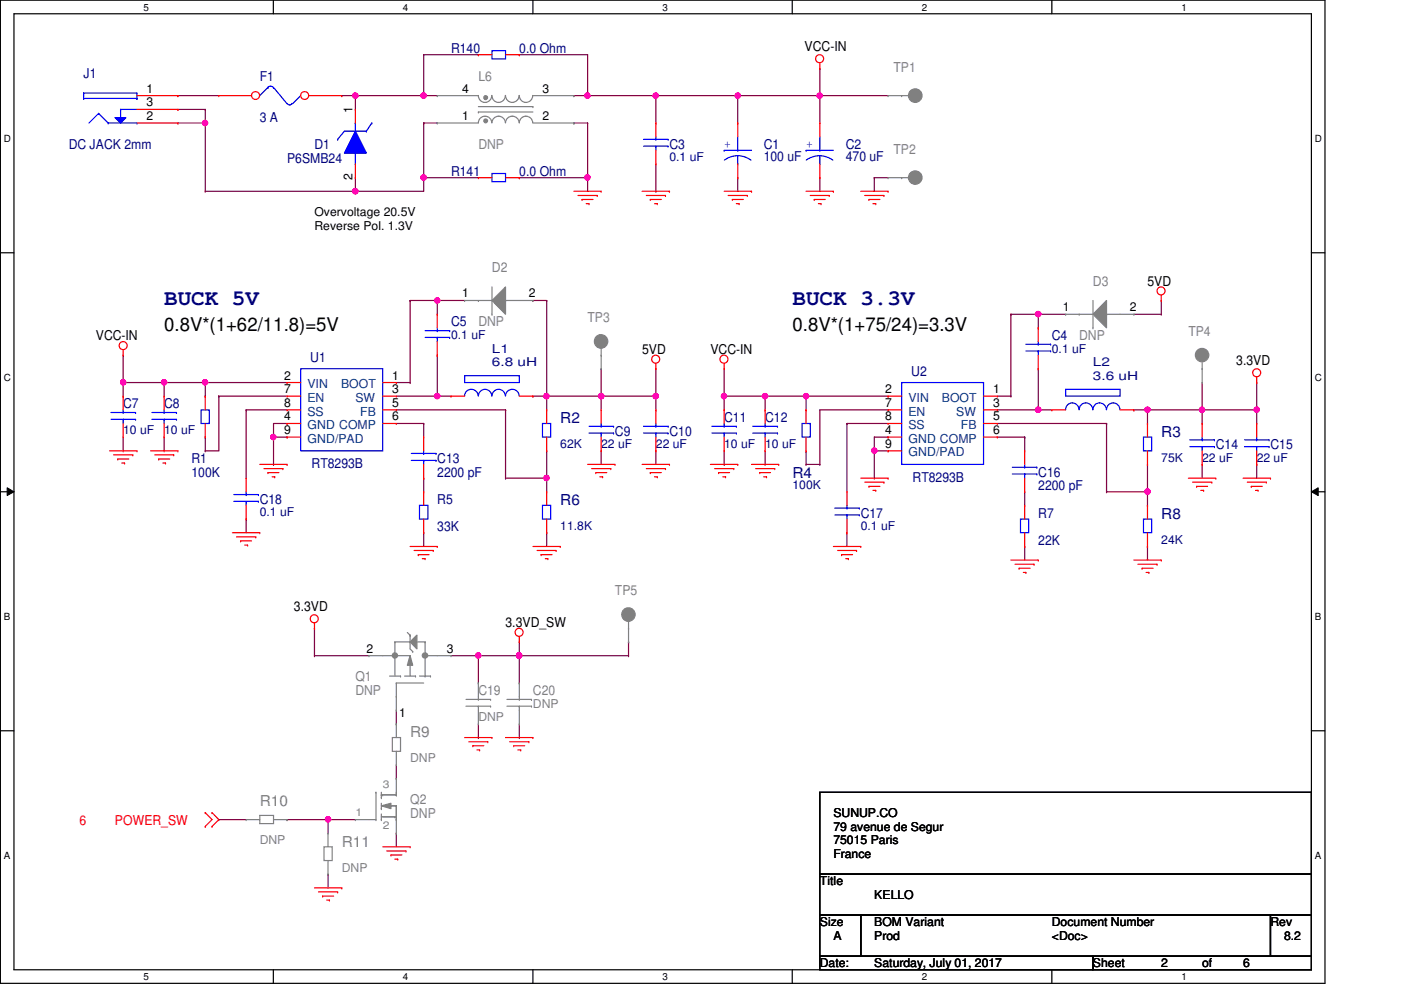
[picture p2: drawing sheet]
<svg xmlns="http://www.w3.org/2000/svg" width="297mm" height="210mm" viewBox="0 0 297 210" stroke-linecap="round" stroke-linejoin="round" font-family="sans-serif">
<defs><g id="words">
<g font-size="4.6" fill="#000080">
<text x="34.8" y="64.7">BUCK 5V</text>
<text x="168" y="64.7">BUCK 3.3V</text>
</g>
<g font-size="4">
<text x="34.8" y="70.2">0.8V*(1+62/11.8)=5V</text>
<text x="168" y="70.2">0.8V*(1+75/24)=3.3V</text>
</g>
<g font-size="3.2" fill="#000080">
<text x="118.8" y="89.7">R2</text>
<text x="246.2" y="92.6">R3</text>
<text x="168" y="101.3">R4</text>
<text x="118.8" y="107.1">R6</text>
<text x="246.2" y="110">R8</text>
</g>
<g font-size="3.2" fill="#808080">
<text x="86.9" y="156.3">R9</text>
<text x="55.1" y="170.8">R10</text>
<text x="72.5" y="179.5">R11</text>
</g>
<g font-size="2.9" fill="#000080">
<text x="95.6" y="11.3">R140</text>
<text x="110.1" y="11.3">0.0 Ohm</text>
<text x="17.7" y="16.5">J1</text>
<text x="55.1" y="17.1">F1</text>
<text x="55.1" y="25.8">3 A</text>
<text x="14.6" y="31.6">DC JACK 2mm</text>
<text x="60.9" y="34.5">P6SMB24</text>
<text x="66.7" y="31.6">D1</text>
<text x="141.9" y="31.6">C3</text>
<text x="161.9" y="31.6">C1</text>
<text x="161.9" y="34.2">100 uF</text>
<text x="179.3" y="31.6">C2</text>
<text x="179.3" y="34.2">470 uF</text>
<text x="95.6" y="37.3">R141</text>
<text x="110.1" y="37.3">0.0 Ohm</text>
<text x="95.6" y="69.2">C5</text>
<text x="65.8" y="76.8">U1</text>
<text x="223" y="72.1">C4</text>
<text x="193.2" y="79.6">U2</text>
<text x="26.1" y="86.6">C7</text>
<text x="34.8" y="86.6">C8</text>
<text x="153.5" y="89.5">C11</text>
<text x="162.2" y="89.5">C12</text>
<text x="130.4" y="92.4">C9</text>
<text x="141.9" y="92.4">C10</text>
<text x="257.8" y="95.2">C14</text>
<text x="269.4" y="95.2">C15</text>
<text x="40.6" y="98.2">R1</text>
<text x="40.6" y="101">100K</text>
<text x="66.1" y="99.3">RT8293B</text>
<text x="92.7" y="98.2">C13</text>
<text x="92.7" y="101">2200 pF</text>
<text x="220.1" y="101">C16</text>
<text x="55.1" y="106.8">C18</text>
<text x="92.7" y="106.8">R5</text>
<text x="193.5" y="102.2">RT8293B</text>
<text x="220.1" y="104">2200 pF</text>
<text x="92.7" y="112.6">33K</text>
<text x="182.5" y="109.7">C17</text>
<text x="220.1" y="109.7">R7</text>
<text x="220.1" y="115.5">22K</text>
</g>
<g font-size="2.9">
<text x="170.6" y="10.7">VCC-IN</text>
<text x="243.3" y="60.5">5VD</text>
<text x="20.3" y="72.1">VCC-IN</text>
<text x="136.1" y="75">5VD</text>
<text x="150.6" y="75">VCC-IN</text>
<text x="262.1" y="77.3">3.3VD</text>
<text x="62.3" y="129.5">3.3VD</text>
<text x="107.2" y="132.9">3.3VD_SW</text>
</g>
<g font-size="2.9" fill="#808080">
<text x="101.4" y="17.1">L6</text>
<text x="189.4" y="15.4">TP1</text>
<text x="101.4" y="31.6">DNP</text>
<text x="189.4" y="32.7">TP2</text>
<text x="104.3" y="57.6">D2</text>
<text x="231.7" y="60.5">D3</text>
<text x="101.4" y="69.2">DNP</text>
<text x="124.6" y="68.3">TP3</text>
<text x="252" y="71.2">TP4</text>
<text x="228.8" y="72.1">DNP</text>
<text x="130.4" y="126.2">TP5</text>
<text x="75.4" y="144.5">Q1</text>
<text x="75.4" y="147.4">DNP</text>
<text x="101.4" y="147.4">C19</text>
<text x="113" y="147.4">C20</text>
<text x="86.9" y="170.6">Q2</text>
<text x="86.9" y="173.4">DNP</text>
</g>
<g font-size="2.9" fill="#f00">
<text x="16.8" y="174.9">6</text>
<text x="24.4" y="174.9">POWER_SW</text>
</g>
<g font-size="2.6">
<text x="31.1" y="22.6">3</text>
<text x="31.1" y="19.6">1</text>
<text x="98" y="19.6">4</text>
<text x="115" y="19.6">3</text>
<text x="31.1" y="25.4">2</text>
<text x="74.7" y="24" transform="rotate(-90 74.7 24)">1</text>
<text x="98" y="25.4">1</text>
<text x="115" y="25.4">2</text>
<text x="74.7" y="38.2" transform="rotate(-90 74.7 38.2)">2</text>
<text x="66.7" y="45.8">Overvoltage 20.5V</text>
<text x="66.7" y="48.8">Reverse Pol. 1.3V</text>
<text x="98" y="63.1">1</text>
<text x="112.1" y="63.1">2</text>
<text x="225.3" y="66">1</text>
<text x="239.5" y="66">2</text>
<text x="60.3" y="80.5">2</text>
<text x="60.3" y="83.4">7</text>
<text x="83.2" y="80.5">1</text>
<text x="83.2" y="83.4">3</text>
<text x="187.7" y="83.4">2</text>
<text x="210.6" y="83.4">1</text>
<text x="60.3" y="89.2">4</text>
<text x="60.3" y="86.3">8</text>
<text x="83.2" y="86.3">5</text>
<text x="83.2" y="89.2">6</text>
<text x="187.7" y="86.3">7</text>
<text x="187.7" y="89.2">8</text>
<text x="210.6" y="86.3">3</text>
<text x="210.6" y="89.2">5</text>
<text x="60.3" y="92">9</text>
<text x="187.7" y="92">4</text>
<text x="187.7" y="95">9</text>
<text x="210.6" y="92">6</text>
<text x="77.7" y="138.4">2</text>
<text x="94.7" y="138.4">3</text>
<text x="84.7" y="152.1">1</text>
<text x="176.7" y="173.2">SUNUP.CO</text>
<text x="176.7" y="176.1">79 avenue de Segur</text>
<text x="176.7" y="179">75015 Paris</text>
<text x="176.7" y="181.9">France</text>
<text x="173.8" y="187.7">Title</text>
<text x="185.4" y="190.6">KELLO</text>
<text x="173.8" y="196.3">Size</text>
<text x="185.4" y="196.3">BOM Variant</text>
<text x="223" y="196.3">Document Number</text>
<text x="269.4" y="196.3">Rev</text>
<text x="176.7" y="199.3">A</text>
<text x="185.4" y="199.3">Prod</text>
<text x="223" y="199.3">&lt;Doc&gt;</text>
<text x="272.2" y="199.3">8.2</text>
<text x="173.8" y="205.1">Date:</text>
<text x="185.4" y="205.1">Saturday, July 01, 2017</text>
<text x="231.7" y="205.1">Sheet</text>
<text x="246.2" y="205.1">2</text>
<text x="254.9" y="205.1">of</text>
<text x="263.6" y="205.1">6</text>
</g>
<g font-size="2.6" fill="#000080">
<text x="141.9" y="34.2">0.1 uF</text>
<text x="95.6" y="71.8">0.1 uF</text>
<text x="104.3" y="74.8">L1</text>
<text x="104.3" y="77.6">6.8 uH</text>
<text x="223" y="74.8">0.1 uF</text>
<text x="231.7" y="77.6">L2</text>
<text x="231.7" y="80.5">3.6 uH</text>
<text x="26.1" y="92.1">10 uF</text>
<text x="34.8" y="92.1">10 uF</text>
<text x="118.8" y="95">62K</text>
<text x="127.5" y="95">22 uF</text>
<text x="139.1" y="95">22 uF</text>
<text x="153.5" y="95">10 uF</text>
<text x="162.2" y="95">10 uF</text>
<text x="246.2" y="97.9">75K</text>
<text x="254.9" y="97.9">22 uF</text>
<text x="266.4" y="97.9">22 uF</text>
<text x="168" y="103.7">100K</text>
<text x="55.1" y="109.5">0.1 uF</text>
<text x="118.8" y="112.4">11.8K</text>
<text x="182.5" y="112.4">0.1 uF</text>
<text x="246.2" y="115.3">24K</text>
</g>
<g font-size="2.6" fill="#00f">
<text x="153.5" y="31.3">+</text>
<text x="170.9" y="31.3">+</text>
</g>
<g font-size="2.6" fill="#004080">
<text x="65.2" y="82.3">VIN</text>
<text x="72.3" y="82.3">BOOT</text>
<text x="65.2" y="85.2">EN</text>
<text x="65.2" y="88.1">SS</text>
<text x="75.4" y="85.2">SW</text>
<text x="76.4" y="88.1">FB</text>
<text x="192.6" y="85.2">VIN</text>
<text x="192.6" y="88.1">EN</text>
<text x="199.7" y="85.2">BOOT</text>
<text x="202.7" y="88.1">SW</text>
<text x="65.2" y="91">GND COMP</text>
<text x="65.2" y="93.9">GND/PAD</text>
<text x="192.6" y="93.9">GND COMP</text>
<text x="192.6" y="91">SS</text>
<text x="203.7" y="91">FB</text>
<text x="192.6" y="96.8">GND/PAD</text>
</g>
<g font-size="2.6" fill="#808080">
<text x="101.4" y="152.9">DNP</text>
<text x="113" y="150">DNP</text>
<text x="86.9" y="161.6">DNP</text>
<text x="55.1" y="179">DNP</text>
<text x="72.5" y="184.8">DNP</text>
</g>
<g font-size="2.3" fill="#808080">
<text x="81.1" y="167.1">3</text>
<text x="75.4" y="172.9">1</text>
<text x="81.1" y="175.9">2</text>
</g>
<g font-size="2.1">
<text x="30.4" y="2.2">5</text>
<text x="85.4" y="2.2">4</text>
<text x="140.5" y="2.2">3</text>
<text x="195.4" y="2.2">2</text>
<text x="250.5" y="2.2">1</text>
<text x=".8" y="30.1">D</text>
<text x="278.8" y="30.1">D</text>
<text x=".8" y="80.8">C</text>
<text x="278.8" y="80.8">C</text>
<text x=".8" y="131.5">B</text>
<text x="278.8" y="131.5">B</text>
<text x=".8" y="182.2">A</text>
<text x="278.8" y="182.2">A</text>
<text x="30.4" y="207.8">5</text>
<text x="85.4" y="207.8">4</text>
<text x="140.5" y="207.8">3</text>
<text x="195.4" y="207.8">2</text>
<text x="250.5" y="207.8">1</text>
</g>
</g></defs>
<path d="M.1 0h280.8v208.5h-280.8zM3 2.9h275v202.7h-275z" fill="none" stroke="#000" stroke-width=".25"/>
<g fill="#fff">
<path d="M30.4 .3h1.2v2.4h-1.2z"/>
<path d="M30.4 205.9h1.2v2.3h-1.2z"/>
</g>
<path d="M58 0v2.9M58 205.6v2.9" fill="none" stroke="#000" stroke-width=".25"/>
<g fill="#fff">
<path d="M85.4 .3h1.2v2.4h-1.2z"/>
<path d="M85.4 205.9h1.2v2.3h-1.2z"/>
</g>
<path d="M113 0v2.9M113 205.6v2.9" fill="none" stroke="#000" stroke-width=".25"/>
<g fill="#fff">
<path d="M140.5 .3h1.1v2.4h-1.1z"/>
<path d="M140.5 205.9h1.1v2.3h-1.1z"/>
</g>
<path d="M168 0v2.9M168 205.6v2.9" fill="none" stroke="#000" stroke-width=".25"/>
<g fill="#fff">
<path d="M195.4 .3h1.2v2.4h-1.2z"/>
<path d="M195.4 205.9h1.2v2.3h-1.2z"/>
</g>
<path d="M223 0v2.9M223 205.6v2.9" fill="none" stroke="#000" stroke-width=".25"/>
<g fill="#fff">
<path d="M250.5 .3h1.1v2.4h-1.1z"/>
<path d="M250.5 205.9h1.1v2.3h-1.1z"/>
<path d="M.8 28.2h1.5v2.4h-1.5z"/>
<path d="M278.8 28.2h1.4v2.4h-1.4z"/>
<path d="M.8 78.9h1.5v2.3h-1.5z"/>
<path d="M278.8 78.9h1.4v2.3h-1.4z"/>
</g>
<path d="M.1 53.6h2.9M278 53.6h2.9" fill="none" stroke="#000" stroke-width=".25"/>
<g fill="#fff">
<path d="M.8 129.6h1.4v2.3h-1.4z"/>
<path d="M278.8 129.6h1.3v2.3h-1.3z"/>
</g>
<path d="M.1 104.3h2.9M278 104.3h2.9" fill="none" stroke="#000" stroke-width=".25"/>
<path d="M1.5 103.4l1.5 .9-1.5 .8zM278 104.3l1.5-.9v1.7z" fill="#000"/>
<path d="M1.5 103.4l1.5 .9-1.5 .8zM278 104.3l1.5-.9v1.7z" fill="none" stroke="#000" stroke-width=".21"/>
<g fill="#fff">
<path d="M.8 180.3h1.4v2.3h-1.4z"/>
<path d="M278.8 180.3h1.3v2.3h-1.3z"/>
</g>
<path d="M.1 154.9h2.9M278 154.9h2.9" fill="none" stroke="#000" stroke-width=".25"/>
<g fill="none" stroke="#800040" stroke-width=".25">
<path d="M92.7 63.7h.1M92.7 75.3h.1M92.7 63.7h5.8M92.7 75.3v8.7M43.5 84h.1M43.5 81.1v2.9M52.2 86.9h.1M52.2 86.9v14.5M52.2 110.1h.1M52.2 110.1v2.8M89.8 112.9h.1M89.8 112.9v3"/>
<path d="M115.9 112.9h.1M115.9 112.9v3"/>
</g>
<circle cx="92.7" cy="84" r=".56" fill="#f0f"/>
<circle cx="92.7" cy="84" r=".56" fill="none" stroke="#f0f" stroke-width=".25"/>
<g fill="none" stroke="#800040" stroke-width=".25">
<path d="M86.9 63.7h.1M86.9 63.7v17.4M86.9 63.7h5.8M92.7 63.7h.1M92.7 63.7v2.9M26.1 95.6h.1M26.1 92.7v2.9M34.8 95.6h.1M34.8 92.7v2.9M52.2 86.9h.1M52.2 86.9h8.7M84 84h8.7"/>
<path d="M84 86.9h23.2M84 89.8h5.8M89.8 89.8h.1M89.8 89.8v2.9M92.7 84h.1M107.2 86.9h.1M107.2 86.9v14.5M127.5 95.6h.1M127.5 95.6v2.9M139.1 95.6h.1M139.1 95.6v2.9M89.8 101.4h.1"/>
<path d="M89.8 101.4v2.9M115.9 101.4h.1M115.9 101.4v2.9"/>
</g>
<circle cx="92.7" cy="63.7" r=".56" fill="#f0f"/>
<circle cx="92.7" cy="63.7" r=".56" fill="none" stroke="#f0f" stroke-width=".25"/>
<path d="M84 81.1h2.9M86.9 81.1h.1M107.2 101.4h.1M107.2 101.4h8.7" fill="none" stroke="#800040" stroke-width=".25"/>
<circle cx="115.9" cy="101.3" r=".56" fill="#f0f"/>
<circle cx="115.9" cy="101.3" r=".56" fill="none" stroke="#f0f" stroke-width=".25"/>
<path d="M26.1 84h.1M26.1 81.1v2.9" fill="none" stroke="#800040" stroke-width=".25"/>
<circle cx="26.1" cy="81.1" r=".56" fill="#f0f"/>
<circle cx="26.1" cy="81.1" r=".56" fill="none" stroke="#f0f" stroke-width=".25"/>
<g fill="none" stroke="#800040" stroke-width=".25">
<path d="M37.7 20.3h.1M37.7 20.3h8.7M75.3 20.3h.1M75.3 20.3v2.9M156.4 37.7h.1M156.4 37.7v2.9M185.4 37.7h.1M185.4 37.7v2.9M34.8 84h.1M34.8 81.1v2.9M58 98.5h.1M58 92.7v5.8"/>
<path d="M58 89.8h2.9M60.9 89.8h.1M113 84h.1M113 84h2.9M139.1 84h.1M139.1 84v2.9M173.8 86.9h14.5M188.3 86.9h.1M211.5 92.7h5.8M217.3 92.7h.1M234.6 89.8h.1M234.6 89.8v14.5"/>
<path d="M243.3 104.3h.1M243.3 104.3v2.8"/>
</g>
<circle cx="243.3" cy="104.2" r=".56" fill="#f0f"/>
<circle cx="243.3" cy="104.2" r=".56" fill="none" stroke="#f0f" stroke-width=".25"/>
<path d="M214.3 66.6h.1M214.3 66.6v17.4M220.1 66.6h.1M220.1 66.6h5.8M211.5 86.9h8.6M220.1 86.9h.1M266.4 98.5h.1M266.4 98.5v2.9M234.6 104.3h.1M234.6 104.3h8.7" fill="none" stroke="#800040" stroke-width=".25"/>
<circle cx="220.1" cy="86.9" r=".56" fill="#f0f"/>
<circle cx="220.1" cy="86.9" r=".56" fill="none" stroke="#f0f" stroke-width=".25"/>
<g fill="none" stroke="#800040" stroke-width=".25">
<path d="M214.3 66.6h.1M214.3 66.6h5.8M220.1 78.2h.1M220.1 66.6h.1M220.1 66.6v2.9M220.1 78.2v8.7M153.5 98.5h.1M153.5 84h8.7M153.5 95.6v2.9M162.2 84h.1M170.9 86.9h.1M170.9 84v2.9"/>
<path d="M173.8 98.5h.1M173.8 86.9v11.6M179.6 89.8h.1M179.6 89.8h8.7M211.5 89.8h23.1M211.5 84h2.8M214.3 84h.1M234.6 89.8h.1M240.4 86.9h.1M240.4 86.9h2.9M254.9 98.5h.1M254.9 98.5v2.9"/>
<path d="M179.6 112.9h.1M179.6 112.9v3M217.3 104.3h.1M217.3 104.3v2.8"/>
</g>
<circle cx="220.1" cy="66.6" r=".56" fill="#f0f"/>
<circle cx="220.1" cy="66.6" r=".56" fill="none" stroke="#f0f" stroke-width=".25"/>
<g fill="none" stroke="#800040" stroke-width=".25">
<path d="M240.4 66.6h5.8M246.2 66.6h.1M162.2 98.5h.1M162.2 95.6v2.9M170.9 98.5h.1M170.9 95.6h.1M170.9 98.5h2.9M170.9 95.6v2.9M179.6 89.8h.1M179.6 89.8v14.5M217.3 92.7h.1M217.3 92.7v2.9"/>
<path d="M266.4 86.9h.1M266.4 86.9v2.9M243.3 115.9h.1M243.3 115.9v2.8"/>
</g>
<circle cx="266.4" cy="86.9" r=".56" fill="#f0f"/>
<circle cx="266.4" cy="86.9" r=".56" fill="none" stroke="#f0f" stroke-width=".25"/>
<path d="M127.5 84h.1M127.5 84v2.9M127.5 84h11.6M185.4 95.6h2.9M188.3 95.6h.1M217.3 115.9h.1M217.3 115.9v2.8" fill="none" stroke="#800040" stroke-width=".25"/>
<circle cx="139" cy="84" r=".56" fill="#f0f"/>
<circle cx="139" cy="84" r=".56" fill="none" stroke="#f0f" stroke-width=".25"/>
<circle cx="127.5" cy="84" r=".56" fill="#f0f"/>
<circle cx="127.5" cy="84" r=".56" fill="none" stroke="#f0f" stroke-width=".25"/>
<path d="M69.6 173.8h.1M69.6 173.8h5.7" fill="none" stroke="#800040" stroke-width=".25"/>
<circle cx="69.5" cy="173.7" r=".56" fill="#f0f"/>
<circle cx="69.5" cy="173.7" r=".56" fill="none" stroke="#f0f" stroke-width=".25"/>
<path d="M110.1 139h.1M110.1 136.1v2.9M84 153.5h.1M84 150.6v2.9M110.1 156.4h.1M110.1 153.5v2.9" fill="none" stroke="#800040" stroke-width=".25"/>
<circle cx="110.1" cy="139" r=".56" fill="#f0f"/>
<circle cx="110.1" cy="139" r=".56" fill="none" stroke="#f0f" stroke-width=".25"/>
<path d="M101.4 139h8.7M110.1 139h.1" fill="none" stroke="#800040" stroke-width=".25"/>
<circle cx="110.1" cy="139" r=".56" fill="#f0f"/>
<circle cx="110.1" cy="139" r=".56" fill="none" stroke="#f0f" stroke-width=".25"/>
<path d="M95.6 139h5.8M101.4 139h.1M46.4 173.8h.1M46.4 173.8h5.8" fill="none" stroke="#800040" stroke-width=".25"/>
<circle cx="101.4" cy="139" r=".56" fill="#f0f"/>
<circle cx="101.4" cy="139" r=".56" fill="none" stroke="#f0f" stroke-width=".25"/>
<g fill="none" stroke="#800040" stroke-width=".25">
<path d="M254.9 86.9h.1M254.9 86.9h11.5M101.4 139v5.8M110.1 139v5.8M101.4 144.8h.1M101.4 156.4h.1M101.4 153.5v2.9M110.1 144.8h.1M69.6 173.8h.1M69.6 173.8v2.9M84 176.7h.1M84 176.7v2.8"/>
<path d="M69.6 185.3h.1M69.6 185.3v3"/>
</g>
<circle cx="254.8" cy="86.9" r=".56" fill="#f0f"/>
<circle cx="254.8" cy="86.9" r=".56" fill="none" stroke="#f0f" stroke-width=".25"/>
<path d="M173.8 20.3h.1M173.8 20.3v5.8M185.4 95.6h.1M185.4 92.7v2.9M254.9 86.9h.1M254.9 86.9v2.9M66.7 133.2h.1M66.7 133.2v5.8M84 165.1h.1M84 162.2v2.9" fill="none" stroke="#800040" stroke-width=".25"/>
<circle cx="185.4" cy="95.5" r=".56" fill="#f0f"/>
<circle cx="185.4" cy="95.5" r=".56" fill="none" stroke="#f0f" stroke-width=".25"/>
<path d="M153.5 78.2v8.7M58 92.7h2.9M60.9 92.7h.1M153.5 84h.1M153.5 86.9h.1M162.2 86.9h.1M162.2 84v2.9M185.4 95.6v5.8M185.4 101.4h.1" fill="none" stroke="#800040" stroke-width=".25"/>
<circle cx="153.5" cy="84" r=".56" fill="#f0f"/>
<circle cx="153.5" cy="84" r=".56" fill="none" stroke="#f0f" stroke-width=".25"/>
<path d="M58 92.7h.1M58 89.8v2.9M185.4 92.7h2.9M188.3 92.7h.1" fill="none" stroke="#800040" stroke-width=".25"/>
<circle cx="57.9" cy="92.7" r=".56" fill="#f0f"/>
<circle cx="57.9" cy="92.7" r=".56" fill="none" stroke="#f0f" stroke-width=".25"/>
<path d="M26.1 75.3h.1M26.1 75.3v5.8M170.9 84h17.4M188.3 84h.1" fill="none" stroke="#800040" stroke-width=".25"/>
<circle cx="170.9" cy="84" r=".56" fill="#f0f"/>
<circle cx="170.9" cy="84" r=".56" fill="none" stroke="#f0f" stroke-width=".25"/>
<path d="M162.2 84h8.7M170.9 84h.1" fill="none" stroke="#800040" stroke-width=".25"/>
<circle cx="162.2" cy="84" r=".56" fill="#f0f"/>
<circle cx="162.2" cy="84" r=".56" fill="none" stroke="#f0f" stroke-width=".25"/>
<path d="M26.1 81.1h8.7M34.8 81.1h.1M43.5 81.1h17.4M60.9 81.1h.1" fill="none" stroke="#800040" stroke-width=".25"/>
<circle cx="43.5" cy="81.1" r=".56" fill="#f0f"/>
<circle cx="43.5" cy="81.1" r=".56" fill="none" stroke="#f0f" stroke-width=".25"/>
<path d="M34.8 81.1h8.7M43.5 81.1h.1" fill="none" stroke="#800040" stroke-width=".25"/>
<circle cx="34.8" cy="81.1" r=".56" fill="#f0f"/>
<circle cx="34.8" cy="81.1" r=".56" fill="none" stroke="#f0f" stroke-width=".25"/>
<path d="M37.7 23.2h.1M37.7 26.1h.1M37.7 23.2h5.8M37.7 26.1h5.8M72.5 20.3h.1M72.5 20.3h2.8M173.8 37.7h.1M173.8 37.7v2.9" fill="none" stroke="#800040" stroke-width=".25"/>
<circle cx="75.3" cy="20.3" r=".56" fill="#f0f"/>
<circle cx="75.3" cy="20.3" r=".56" fill="none" stroke="#f0f" stroke-width=".25"/>
<path d="M156.4 20.3h.1M156.4 20.3v5.8M115.9 84h.1M115.9 84v2.9M115.9 84h11.6M60.9 173.8h.1M60.9 173.8h8.7" fill="none" stroke="#800040" stroke-width=".25"/>
<circle cx="127.5" cy="84" r=".56" fill="#f0f"/>
<circle cx="127.5" cy="84" r=".56" fill="none" stroke="#f0f" stroke-width=".25"/>
<circle cx="115.9" cy="84" r=".56" fill="#f0f"/>
<circle cx="115.9" cy="84" r=".56" fill="none" stroke="#f0f" stroke-width=".25"/>
<path d="M92.7 84h.1M92.7 84h2.9M243.3 86.9h.1M243.3 86.9h11.6" fill="none" stroke="#800040" stroke-width=".25"/>
<circle cx="243.3" cy="86.9" r=".56" fill="#f0f"/>
<circle cx="243.3" cy="86.9" r=".56" fill="none" stroke="#f0f" stroke-width=".25"/>
<g fill="none" stroke="#800040" stroke-width=".25">
<path d="M43.5 23.2h.1M43.5 23.2v2.9M173.8 20.3h.1M173.8 20.3h14.5M113 63.7h.1M113 63.7h2.9M115.9 63.7h.1M115.9 63.7v20.3M127.5 78.2h.1M127.5 78.2v5.8M139.1 78.2h.1M139.1 78.2v5.8"/>
<path d="M43.5 92.7h.1M43.5 95.6h.1M43.5 92.7v2.9M46.4 84h.1M46.4 84v11.6h-2.9M46.4 84h14.5M115.9 95.6h.1M115.9 95.6v5.8M220.1 86.9h.1M220.1 86.9h2.9M243.3 86.9h.1M243.3 86.9v2.9"/>
<path d="M243.3 98.5v5.8M254.9 86.9h.1M254.9 81.1v5.8M266.4 81.1h.1M266.4 81.1v5.8M243.3 104.3h.1M110.1 139h23.2M133.3 139h.1M133.3 136.1h.1M133.3 136.1v2.9"/>
</g>
<circle cx="173.8" cy="20.3" r=".56" fill="#f0f"/>
<circle cx="173.8" cy="20.3" r=".56" fill="none" stroke="#f0f" stroke-width=".25"/>
<path d="M43.5 26.1v14.5M185.4 37.7h.1M185.4 37.7h2.9M43.5 40.6h.1M246.2 63.7h.1M246.2 63.7v2.9" fill="none" stroke="#800040" stroke-width=".25"/>
<circle cx="43.5" cy="26.1" r=".56" fill="#f0f"/>
<circle cx="43.5" cy="26.1" r=".56" fill="none" stroke="#f0f" stroke-width=".25"/>
<path d="M43.5 40.6h31.8M75.3 40.6h.1" fill="none" stroke="#800040" stroke-width=".25"/>
<circle cx="75.3" cy="40.6" r=".56" fill="#f0f"/>
<circle cx="75.3" cy="40.6" r=".56" fill="none" stroke="#f0f" stroke-width=".25"/>
<path d="M75.3 37.7h.1M75.3 37.7v2.9M156.4 20.3h.1M156.4 20.3h17.4" fill="none" stroke="#800040" stroke-width=".25"/>
<circle cx="156.4" cy="20.3" r=".56" fill="#f0f"/>
<circle cx="156.4" cy="20.3" r=".56" fill="none" stroke="#f0f" stroke-width=".25"/>
<path d="M173.8 14.5h.1M173.8 14.5v5.8M124.6 20.3h.1M124.6 20.3h14.5" fill="none" stroke="#800040" stroke-width=".25"/>
<circle cx="124.5" cy="20.3" r=".56" fill="#f0f"/>
<circle cx="124.5" cy="20.3" r=".56" fill="none" stroke="#f0f" stroke-width=".25"/>
<path d="M121.7 26.1h.1M121.7 26.1h2.9M124.6 37.7h.1M124.6 37.7v2.9M139.1 20.3h.1M139.1 20.3v5.8" fill="none" stroke="#800040" stroke-width=".25"/>
<circle cx="124.5" cy="37.6" r=".56" fill="#f0f"/>
<circle cx="124.5" cy="37.6" r=".56" fill="none" stroke="#f0f" stroke-width=".25"/>
<path d="M139.1 20.3h.1M139.1 20.3h17.3" fill="none" stroke="#800040" stroke-width=".25"/>
<circle cx="139" cy="20.3" r=".56" fill="#f0f"/>
<circle cx="139" cy="20.3" r=".56" fill="none" stroke="#f0f" stroke-width=".25"/>
<path d="M89.8 20.3h.1M89.8 26.1h.1M89.8 37.7h.1M89.8 20.3h2.9M89.8 26.1h2.9M89.8 37.7v2.9" fill="none" stroke="#800040" stroke-width=".25"/>
<circle cx="89.8" cy="37.6" r=".56" fill="#f0f"/>
<circle cx="89.8" cy="37.6" r=".56" fill="none" stroke="#f0f" stroke-width=".25"/>
<path d="M89.8 11.6h.1M89.8 11.6v8.7M139.1 34.8v5.8M75.3 40.6h.1M75.3 40.6h14.5M139.1 40.6h.1M66.7 139h.1M66.7 139h11.5" fill="none" stroke="#800040" stroke-width=".25"/>
<circle cx="89.8" cy="20.3" r=".56" fill="#f0f"/>
<circle cx="89.8" cy="20.3" r=".56" fill="none" stroke="#f0f" stroke-width=".25"/>
<g fill="none" stroke="#800040" stroke-width=".25">
<path d="M89.8 11.6h11.6M101.4 11.6h.1M110.1 11.6h.1M110.1 11.6h14.5v8.7M75.3 20.3h.1M75.3 20.3h14.5M89.8 37.7h.1M89.8 26.1h.1M89.8 37.7h11.6M89.8 26.1v11.6M110.1 37.7h.1M121.7 20.3h.1"/>
<path d="M121.7 20.3h2.9M124.6 20.3h.1M124.6 26.1h.1M124.6 26.1v11.6h-14.5"/>
</g>
<g fill="none" stroke="#f00" stroke-width=".25">
<path d="M173.8 14.5h.1M173.8 13.3v1.2M139.1 26.1h.1M139.1 34.8h.1M139.1 26.1v2.9M139.1 31.9v2.9M121.7 40.6h5.8M122.6 41.4h4M123.4 42.3h.1M123.4 42.3h2.3M124.3 43.2h.6M124.9 43.2h.1"/>
<path d="M126.6 41.4h.1M127.5 40.6h.1M136.1 40.6h5.8M137 41.4h4.1M137.9 42.3h.1M137.9 42.3h2.3M138.8 43.2h.6M139.4 43.2h.1M141.1 41.4h.1M141.9 40.6h.1M153.5 40.6h5.8M154.4 41.4h4.1"/>
<path d="M155.3 42.3h.1M155.3 42.3h2.3M156.1 43.2h.6M156.7 43.2h.1M158.5 41.4h.1M159.3 40.6h.1M170.9 40.6h5.8M171.8 41.4h4M172.6 42.3h.1M172.6 42.3h2.4M173.5 43.2h.6M174.1 43.2h.1"/>
<path d="M175.8 41.4h.1M176.7 40.6h.1M182.5 40.6h5.8M183.3 41.4h4.1M184.2 42.3h.1M184.2 42.3h2.4M185.1 43.2h.6M185.7 43.2h.1M187.4 41.4h.1M188.3 40.6h.1M26.1 75.3h.1M26.1 74.2v1.1"/>
<path d="M92.7 66.6h.1M92.7 75.3h.1M92.7 66.6v2.9M92.7 72.4v2.9M139.1 78.2h.1M139.1 77v1.2M153.5 78.2h.1M153.5 77v1.2M220.1 69.5h.1M220.1 78.2h.1M220.1 69.5v2.9M220.1 75.3v2.9"/>
<path d="M246.2 63.7h.1M246.2 62.6v1.1M266.4 79.9v1.2M23.2 95.6h5.8M24.1 96.4h4M25 97.3h.1M25 97.3h2.3M25.8 98.2h.6M26.4 98.2h.1M28.1 96.4h.1M29 95.6h.1M31.9 95.6h5.8"/>
<path d="M32.8 96.4h4M33.7 97.3h.1M33.7 97.3h2.3M34.5 98.2h.6M35.1 98.2h.1M36.8 96.4h.1M37.7 95.6h.1M55.1 98.5h5.8M56 99.4h4M60 99.4h.1M60.9 98.5h.1M89.8 92.7h.1"/>
<path d="M89.8 92.7v2.9M89.8 98.5v2.9M115.9 95.6h.1M115.9 86.9h.1M115.9 86.9v2.9M115.9 92.7v2.9M124.6 98.5h5.8M125.4 99.4h4.1M127.5 86.9h.1M127.5 95.6h.1M127.5 86.9v2.9M127.5 92.7v2.9"/>
<path d="M129.5 99.4h.1M130.4 98.5h.1M136.1 98.5h5.8M137 99.4h4.1M141.1 99.4h.1M141.9 98.5h.1M150.6 98.5h5.8M151.5 99.4h4.1M155.6 99.4h.1M156.4 98.5h.1M159.3 98.5h5.8M160.2 99.4h4"/>
<path d="M164.2 99.4h.1M165.1 98.5h.1M188.3 84h.1M188.3 92.7h.1M188.3 86.9h.1M188.3 89.8h.1M188.3 95.6h.1M188.3 95.6h2.9M188.3 84h2.9M188.3 86.9h2.9M188.3 92.7h2.9M188.3 89.8h2.9"/>
<path d="M208.5 84h3M208.5 86.9h3M208.5 92.7h3M208.5 89.8h3M211.5 84h.1M211.5 86.9h.1M211.5 89.8h.1M211.5 92.7h.1M243.3 98.5h.1M243.3 89.8h.1M243.3 89.8v2.9M243.3 95.6v2.9"/>
<path d="M266.4 81.1h.1M49.3 112.9h5.8M50.2 113.8h4M51 114.7h.1M51 114.7h2.3M51.9 115.6h.6M52.2 101.4h.1M52.2 110.1h.1M52.2 101.4v2.9M52.2 107.1v3M52.5 115.6h.1M54.2 113.8h.1"/>
<path d="M55.1 112.9h.1M56.8 100.2h.1M56.8 100.2h2.3M57.7 101.1h.5M58.2 101.1h.1M86.9 115.9h5.8M87.8 116.7h4.1M88.7 117.6h.1M88.7 117.6h2.3M89.5 118.4h.6M89.8 101.4h.1M90.1 118.4h.1"/>
<path d="M91.9 116.7h.1M92.7 115.9h.1M113 115.9h5.8M113.9 116.7h4M114.7 117.6h.1M114.7 117.6h2.3M115.6 118.4h.6M116.2 118.4h.1M117.9 116.7h.1M118.8 115.9h.1M126.3 100.2h.1M126.3 100.2h2.3"/>
<path d="M127.2 101.1h.6M127.8 101.1h.1M137.9 100.2h.1M137.9 100.2h2.3M138.8 101.1h.6M139.4 101.1h.1M152.4 100.2h.1M152.4 100.2h2.3M153.2 101.1h.6M153.8 101.1h.1M161.1 100.2h.1M161.1 100.2h2.3"/>
<path d="M161.9 101.1h.6M162.5 101.1h.1M176.7 115.9h5.8M177.6 116.7h4M178.4 117.6h.1M178.4 117.6h2.4M179.3 118.4h.6M179.6 104.3h.1M179.6 112.9h.1M179.6 104.3v2.8M179.6 110.1v2.8M179.9 118.4h.1"/>
<path d="M181.6 116.7h.1M182.5 115.9h.1M182.5 101.4h5.8M183.3 102.2h4.1M184.2 103.1h.1M184.2 103.1h2.4M185.1 104h.6M185.7 104h.1M187.4 102.2h.1M188.3 101.4h.1M214.3 118.7h5.8M215.2 119.6h4"/>
<path d="M219.2 119.6h.1M220.1 118.7h.1M240.4 118.7h5.8M241.3 119.6h4M243.3 115.9h.1M243.3 107.1h.1M243.3 107.1v3M243.3 112.9v3M245.3 119.6h.1M246.2 118.7h.1M252 101.4h5.8M252.9 102.2h4"/>
<path d="M253.7 103.1h.1M253.7 103.1h2.3M254.6 104h.6M255.2 104h.1M256.9 102.2h.1M257.8 101.4h.1M263.6 101.4h5.8M264.5 102.2h4M265.3 103.1h.1M265.3 103.1h2.3M266.2 104h.5M266.7 104h.1"/>
<path d="M268.5 102.2h.1M269.4 101.4h.1M66.7 133.2h.1M66.7 132.1v1.1M110.1 136.1h.1M110.1 135v1.1M216.1 120.5h.1M216.1 120.5h2.3M217 121.4h.5M217.5 121.4h.1M242.1 120.5h.1M242.1 120.5h2.4"/>
<path d="M243 121.4h.6M243.6 121.4h.1M98.5 156.4h5.8M99.4 157.3h4M100.2 158.1h.1M100.2 158.1h2.4M101.1 159h.6M101.7 159h.1M103.4 157.3h.1M104.3 156.4h.1M107.2 156.4h5.8M108.1 157.3h4"/>
<path d="M108.9 158.1h.1M108.9 158.1h2.3M109.8 159h.6M110.4 159h.1M112.1 157.3h.1M113 156.4h.1M43.5 175.2h.1M43.5 172.3h.1M43.5 172.3l1.5 1.5-1.5 1.4M45 172.3h.1M45 175.2h.1M45 172.3l1.4 1.5-1.4 1.4"/>
<path d="M81.1 179.5h5.8M86.9 179.5h.1M66.7 188.3h5.8M67.5 189.1h4.1M68.4 190h.1M68.4 190h2.3M69.3 190.8h.5M69.8 190.8h.1M71.6 189.1h.1M72.5 188.3h.1M82 180.4h4.1M82.9 181.3h.1"/>
<path d="M82.9 181.3h2.3M83.7 182.2h.6M84.3 182.2h.1M86.1 180.4h.1"/>
<circle cx="173.8" cy="12.4" r=".85"/>
<circle cx="26.1" cy="73.3" r=".85"/>
<circle cx="139" cy="76.2" r=".85"/>
<circle cx="153.5" cy="76.2" r=".85"/>
<circle cx="246.2" cy="61.7" r=".85"/>
<circle cx="266.4" cy="79" r=".85"/>
<circle cx="66.6" cy="131.2" r=".85"/>
<circle cx="110.1" cy="134.1" r=".85"/>
</g>
<path d="M173.8 168h104.2v17.3h-104.2zM173.8 185.3h104.2v8.7h-104.2zM173.8 194h8.7v8.7h-8.7zM182.5 194h86.9v8.7h-86.9zM269.4 194h8.6v8.7h-8.6zM173.8 202.7h57.9v2.9h-57.9zM231.7 202.7h46.3v2.9h-46.3z" fill="none" stroke="#000" stroke-width=".25"/>
<g fill="none" stroke="#00f" stroke-width=".25">
<path d="M136.4 31h5.2M136.4 29.5h5.2M139.1 29.5h.1M139.1 31h.1M139.1 29v.5M139.1 31v.9M141.6 31h.1M141.6 29.5h.1M90.1 71.5h5.2M90.1 70.1h5.2M92.7 70.1h.1M92.7 71.5h.1"/>
<path d="M92.7 69.5v.6M92.7 71.5v.9M95.3 71.5h.1M95.3 70.1h.1M217.5 74.4h5.3M217.5 73h5.3M220.1 73h.1M220.1 74.4h.1M220.1 72.4v.6M220.1 74.4v.9M222.8 74.4h.1M222.8 73h.1"/>
<path d="M87.2 97.6h5.3M87.2 96.1h5.3M89.8 96.1h.1M89.8 97.6h.1M89.8 95.6v.5M89.8 97.6v.9M92.5 97.6h.1M92.5 96.1h.1M115 89.8h1.8v2.9h-1.8zM124.9 91.8h5.2M124.9 90.4h5.2M127.5 90.4h.1"/>
<path d="M127.5 91.8h.1M127.5 89.8v.6M127.5 91.8v.9M130.1 91.8h.1M130.1 90.4h.1M191.2 81.1h17.3v17.4h-17.3zM242.4 92.7h1.8v2.9h-1.8zM49.6 106.3h5.2M49.6 104.9h5.2M52.2 104.9h.1M52.2 106.3h.1M52.2 104.3v.6"/>
<path d="M52.2 106.3v.8M54.8 106.3h.1M54.8 104.9h.1M177 109.2h5.2M177 107.7h5.2M179.6 107.7h.1M179.6 109.2h.1M179.6 107.1v.6M179.6 109.2v.9M182.2 109.2h.1M182.2 107.7h.1M242.4 110.1h1.8v2.8h-1.8z"/>
</g>
<path d="M107.2 60.8v5.8l-2.9-2.9z" fill="#808080"/>
<path d="M98.5 63.7h.1M98.5 63.7h5.8M101.4 63.7h.1M104.3 66.6h.1M104.3 60.8v5.8M107.2 60.8v5.8l-2.9-2.9zM107.2 63.7h.1M107.2 63.7h5.8M113 63.7h.1" fill="none" stroke="#808080" stroke-width=".25"/>
<g fill="none" stroke="#00f" stroke-width=".25">
<path d="M153.5 31.9h.1M153.5 31.9h5.8M153.6 34l1.3-.7 1.5-.3 1.5 .3 1.3 .7M156.4 34.8h.1M156.4 31.9h.1M156.4 29v2.9M156.4 33v1.8M23.5 88.9h5.2M23.5 87.5h5.2M26.1 87.5h.1M26.1 88.9h.1M26.1 86.9v.6"/>
<path d="M26.1 88.9v.9M28.7 88.9h.1M28.7 87.5h.1M225.9 82.5h11.6v1.5h-11.6zM225.9 86.9a1.42 1.42 0 0 1 1.4-1.5 1.42 1.42 0 0 1 1.5 1.5M228.8 86.9a1.44 1.44 0 0 1 1.4-1.5 1.44 1.44 0 0 1 1.5 1.5M231.7 86.9a1.42 1.42 0 0 1 1.4-1.5 1.42 1.42 0 0 1 1.5 1.5M234.6 86.9a1.42 1.42 0 0 1 1.4-1.5 1.42 1.42 0 0 1 1.4 1.5"/>
</g>
<path d="M156.4 26.1h.1M156.4 37.7h.1M156.4 26.1v2.9M156.4 34.8v2.9M26.1 84h.1M26.1 92.7h.1M26.1 84v2.9M26.1 89.8v2.9M223 86.9h.1M223 86.9h2.9M237.5 86.9h2.9M240.4 86.9h.1" fill="none" stroke="#f00" stroke-width=".25"/>
<path d="M75.3 27.8l2.4 4.7h-4.7z" fill="#00f"/>
<path d="M71.6 29.5h.1M75.3 27.8l2.4 4.7h-4.7zM75.3 27.8h.1M75.3 32.2h.1M75.3 26.1h.1M75.3 34.8h.1M75.3 26.1v1.7M75.3 32.2v2.6M77.7 27.8h.1M77.7 27.8h-4.7l-1.4 1.7M78.8 26.1h.1M78.8 26.1l-1.1 1.7" fill="none" stroke="#00f" stroke-width=".25"/>
<path d="M75.3 23.2h.1M75.3 37.7h.1M75.3 23.2v2.9M75.3 34.8v2.9" fill="none" stroke="#f00" stroke-width=".25"/>
<path d="M98.8 149.7h5.2M98.8 148.3h5.2M101.4 148.3h.1M101.4 149.7h.1M101.4 144.8h.1M101.4 153.5h.1M101.4 144.8v3.5M101.4 149.7v3.8M104 149.7h.1M104 148.3h.1" fill="none" stroke="#808080" stroke-width=".25"/>
<circle cx="127.4" cy="72.4" r="1.43" fill="#808080"/>
<g fill="none" stroke="#808080" stroke-width=".25">
<path d="M127.5 75.3h.1M127.5 78.2h.1M127.5 73.9v4.3"/>
<circle cx="127.4" cy="72.4" r="1.43"/>
</g>
<path d="M104.3 36.8h2.9v1.7h-2.9z" fill="none" stroke="#00f" stroke-width=".25"/>
<path d="M101.4 37.7h.1M101.4 37.7h2.9M107.2 37.7h2.9M110.1 37.7h.1" fill="none" stroke="#f00" stroke-width=".25"/>
<path d="M24.4 24.9h2.3l-1.1 1.2z" fill="#00f"/>
<g fill="none" stroke="#00f" stroke-width=".25">
<path d="M17.7 19.7h.1M17.7 19.7h11.3v1.2M17.7 19.7v1.2M17.7 20.9h.1M17.7 20.9h11.3M20.9 24h.1M20.9 24l-2 2.1M20.9 24l2 2.1M22.9 26.1h.1M22.9 26.1h6.1M24.4 24.9h2.3l-1.1 1.2zM25.6 23.2h.1"/>
<path d="M25.6 24.9h.1M25.6 23.2h3.4M25.6 23.2v1.7M29 26.1h.1M29 20.9h.1"/>
</g>
<path d="M29 26.1h8.7M29 23.2h8.7M29 20.3h8.7M37.7 26.1h.1M37.7 23.2h.1M37.7 20.3h.1" fill="none" stroke="#f00" stroke-width=".25"/>
<circle cx="194.1" cy="20.3" r="1.44" fill="#808080"/>
<g fill="none" stroke="#808080" stroke-width=".25">
<path d="M101.4 20.2a1.42 1.42 0 0 0 1.4 1.5 1.42 1.42 0 0 0 1.5-1.5M101.4 26a1.42 1.42 0 0 1 1.4-1.4 1.42 1.42 0 0 1 1.5 1.4M101.4 23.7h.1M101.4 22.6h11.6M101.4 23.7h11.6M104.3 20.2a1.42 1.42 0 0 0 1.4 1.5 1.42 1.42 0 0 0 1.4-1.5M104.3 26a1.42 1.42 0 0 1 1.4-1.4 1.42 1.42 0 0 1 1.4 1.4M107.2 20.2a1.44 1.44 0 0 0 1.4 1.5 1.44 1.44 0 0 0 1.5-1.5M107.2 26a1.44 1.44 0 0 1 1.4-1.4 1.44 1.44 0 0 1 1.5 1.4M110.1 20.2a1.42 1.42 0 0 0 1.4 1.5 1.42 1.42 0 0 0 1.4-1.5M110.1 26a1.42 1.42 0 0 1 1.4-1.4 1.42 1.42 0 0 1 1.4 1.4M113 22.6h.1"/>
<path d="M188.3 20.3h.1M188.3 20.3h4.3M191.2 20.3h.1"/>
<circle cx="194.1" cy="20.3" r="1.44"/>
</g>
<circle cx="103" cy="25.6" r=".4" fill="#808080"/>
<circle cx="103" cy="25.6" r=".4" fill="none" stroke="#808080" stroke-width=".25"/>
<circle cx="103" cy="20.7" r=".42" fill="#808080"/>
<g fill="none" stroke="#808080" stroke-width=".25">
<path d="M92.7 26.1h.1M92.7 20.3h.1M92.7 26.1h8.7M92.7 20.3h8.7M113 26.1h8.7M113 20.3h8.7M121.7 26.1h.1M121.7 20.3h.1"/>
<circle cx="103" cy="20.7" r=".42"/>
</g>
<g fill="none" stroke="#00f" stroke-width=".25">
<path d="M214.6 99.1h5.2M217.3 99.1h.1M217.3 98.5v.6M219.8 99.1h.1M252.3 94.7h5.2M252.3 93.3h5.2M254.9 93.3h.1M254.9 94.7h.1M254.9 92.7v.6M254.9 94.7v.9M257.5 94.7h.1M257.5 93.3h.1"/>
<path d="M214.6 100.5h5.2M217.3 100.5h.1M217.3 100.5v.9M219.8 100.5h.1"/>
</g>
<path d="M217.3 95.6h.1M217.3 95.6v2.9M254.9 89.8h.1M254.9 98.5h.1M254.9 89.8v2.9M254.9 95.6v2.9M217.3 104.3h.1M217.3 101.4v2.9" fill="none" stroke="#f00" stroke-width=".25"/>
<circle cx="194.1" cy="37.7" r="1.43" fill="#808080"/>
<g fill="none" stroke="#808080" stroke-width=".25">
<path d="M188.3 37.7h.1M188.3 37.7h4.3M191.2 37.7h.1M52.2 173.8h.1M52.2 173.8h2.9M55.1 172.9h2.9v1.7h-2.9zM58 173.8h2.9M60.9 173.8h.1"/>
<circle cx="194.1" cy="37.7" r="1.43"/>
</g>
<g fill="none" stroke="#00f" stroke-width=".25">
<path d="M56.8 18.5l.6-.2 .6 .2M56.8 18.5h.1M56.8 18.5l-1.7 1.8M58 18.5h.1M58 18.5l2.9 3.5M104.3 10.8h2.9v1.7h-2.9zM60.9 21.9a.52 .52 0 0 0 .5 .4 .52 .52 0 0 0 .5-.4M63.8 20.3h.1M63.8 20.3l-1.8 1.7M170.9 31.9h.1M170.9 31.9h5.8M170.9 34l1.4-.7 1.5-.3 1.5 .3 1.3 .7"/>
<path d="M173.8 34.8h.1M173.8 31.9h.1M173.8 29v2.9M173.8 33v1.8M98.5 79.7h11.6v1.4h-11.6zM98.5 83.9a1.44 1.44 0 0 1 1.4-1.4 1.44 1.44 0 0 1 1.5 1.4M101.4 83.9a1.42 1.42 0 0 1 1.4-1.4 1.42 1.42 0 0 1 1.5 1.4M104.3 83.9a1.42 1.42 0 0 1 1.4-1.4 1.42 1.42 0 0 1 1.4 1.4M107.2 83.9a1.44 1.44 0 0 1 1.4-1.4 1.44 1.44 0 0 1 1.5 1.4M170 89.8h1.8v2.9h-1.8zM88.9 107.1h1.8v3h-1.8zM216.4 110.1h1.7v2.8h-1.7z"/>
</g>
<g fill="none" stroke="#f00" stroke-width=".25">
<path d="M101.4 11.6h.1M101.4 11.6h2.9M107.2 11.6h2.9M110.1 11.6h.1M173.8 26.1h.1M173.8 37.7h.1M173.8 26.1v2.9M173.8 34.8v2.9M95.6 84h.1M95.6 84h2.9M110.1 84h2.9M113 84h.1"/>
<path d="M170.9 86.9h.1M170.9 95.6h.1M170.9 86.9v2.9M170.9 92.7v2.9M89.8 104.3h.1M89.8 112.9h.1M89.8 104.3v2.8M89.8 110.1v2.8M217.3 107.1h.1M217.3 115.9h.1M217.3 107.1v3M217.3 112.9v3"/>
</g>
<circle cx="54.2" cy="20.3" r=".84" fill="#fff"/>
<g fill="none" stroke="#f00" stroke-width=".25">
<path d="M46.4 20.3h.1M46.4 20.3h6.9"/>
<circle cx="54.2" cy="20.3" r=".84"/>
</g>
<circle cx="64.6" cy="20.3" r=".84" fill="#fff"/>
<g fill="none" stroke="#f00" stroke-width=".25">
<path d="M65.5 20.3h7M72.5 20.3h.1"/>
<circle cx="64.6" cy="20.3" r=".84"/>
</g>
<circle cx="133.2" cy="130.3" r="1.43" fill="#808080"/>
<g fill="none" stroke="#808080" stroke-width=".25">
<path d="M133.3 133.2h.1M133.3 136.1h.1M133.3 131.8v4.3"/>
<circle cx="133.2" cy="130.3" r="1.43"/>
</g>
<path d="M115 107.1h1.8v3h-1.8z" fill="none" stroke="#00f" stroke-width=".25"/>
<path d="M115.9 112.9h.1M115.9 104.3h.1M115.9 104.3v2.8M115.9 110.1v2.8" fill="none" stroke="#f00" stroke-width=".25"/>
<path d="M234.6 63.7v5.8l-2.9-2.9z" fill="#808080"/>
<path d="M225.9 66.6h.1M225.9 66.6h5.8M228.8 66.6h.1M231.7 69.5h.1M231.7 63.7v5.8M234.6 63.7v5.8l-2.9-2.9zM234.6 66.6h.1M234.6 66.6h5.8M240.4 66.6h.1" fill="none" stroke="#808080" stroke-width=".25"/>
<path d="M88.4 134.7v2.9l-1.5-1.5z" fill="#808080"/>
<g fill="none" stroke="#808080" stroke-width=".25">
<path d="M81.1 139h5.8M83.7 136.1h.1M83.7 139h.1M83.7 136.1v7.2M83.7 136.1h3.2M86.4 134.1l.5 .6M86.9 134.7h.1M86.9 136.1h.1M86.9 139h.1M86.9 134.7v2.9l.6 .5M86.9 139v4.3M87.5 138.1h.1"/>
<path d="M88.4 134.7v2.9l-1.5-1.5zM88.4 136.1h1.7M90.1 136.1h.1M90.1 139h.1M90.1 136.1v7.2M90.1 139h2.6M82.6 143.3h2.3M84 144.8h.1M84 147.7h.1M84 144.8h5.8M84 144.8v2.9M84.9 143.3h.1"/>
<path d="M85.8 143.3h2.3M88.1 143.3h.1M88.9 143.3h2.4M90.1 143.3h.1M91.3 143.3h.1"/>
</g>
<path d="M86.9 139l.6 2.1h-1.1z" fill="#808080"/>
<path d="M86.9 139l.6 2.1h-1.1z" fill="none" stroke="#808080" stroke-width=".25"/>
<circle cx="83.7" cy="139" r=".56" fill="#808080"/>
<circle cx="83.7" cy="139" r=".56" fill="none" stroke="#808080" stroke-width=".25"/>
<circle cx="90.1" cy="139" r=".56" fill="#808080"/>
<g fill="none" stroke="#808080" stroke-width=".25">
<path d="M78.2 139h.1M78.2 139h2.9M92.7 139h2.9M95.6 139h.1M84 150.6h.1M84 147.7v2.9"/>
<circle cx="90.1" cy="139" r=".56"/>
</g>
<path d="M63.8 78.2h17.3v17.4h-17.3zM150.9 91.8h5.2M150.9 90.4h5.2M153.5 90.4h.1M153.5 91.8h.1M153.5 89.8v.6M153.5 91.8v.9M156.1 91.8h.1M156.1 90.4h.1" fill="none" stroke="#00f" stroke-width=".25"/>
<g fill="none" stroke="#f00" stroke-width=".25">
<path d="M60.9 81.1h.1M60.9 89.8h.1M60.9 84h.1M60.9 86.9h.1M60.9 92.7h.1M60.9 81.1h2.9M60.9 84h2.9M60.9 89.8h2.9M60.9 86.9h2.9M60.9 92.7h2.9M81.1 81.1h2.9M81.1 84h2.9"/>
<path d="M81.1 89.8h2.9M81.1 86.9h2.9M84 81.1h.1M84 84h.1M84 86.9h.1M84 89.8h.1M153.5 86.9h.1M153.5 95.6h.1M153.5 86.9v2.9M153.5 92.7v2.9"/>
</g>
<circle cx="254.9" cy="75.3" r="1.43" fill="#808080"/>
<g fill="none" stroke="#808080" stroke-width=".25">
<path d="M254.9 78.2h.1M254.9 76.8v4.3M254.9 81.1h.1M107.5 149.7h5.2M107.5 148.3h5.2M110.1 148.3h.1M110.1 149.7h.1M110.1 144.8h.1M110.1 153.5h.1M110.1 144.8v3.5M110.1 149.7v3.8M112.7 149.7h.1"/>
<path d="M112.7 148.3h.1M78.2 173.8h1.5M79.7 173.8h.1M79.7 168h.1M79.7 168v5.8M80.9 168.5h.1M80.9 173.8h.1M80.9 168.5h3.1M80.9 173.2h3.1M80.9 172.6v1.2M81.1 168.5h.1M82.3 170.9h1.7"/>
<path d="M83.7 173.2h.1M84 168.5h.1M84 170.9h.1M84 173.8h.1M84 173.2h.1M84 168v.5M84 170.9v2.9"/>
<circle cx="254.9" cy="75.3" r="1.43"/>
</g>
<path d="M80.9 170.9l2-.6v1.1z" fill="#808080"/>
<g fill="none" stroke="#808080" stroke-width=".25">
<path d="M83.2 156.4h1.7v2.9h-1.7zM84 153.5h.1M84 153.5v2.9M84 159.3v2.9M68.7 179.5h1.7v3h-1.7zM69.6 176.7h.1M69.6 176.7v2.8M75.3 173.8h.1M75.3 173.8h2.9M80.9 170.9l2-.6v1.1zM80.9 171.4h.1M80.9 169.1h.1"/>
<path d="M80.9 168v1.1M80.9 170.3v1.1M84 165.1h.1M84 176.7h.1M84 162.2h.1M84 165.1v2.9M84 173.8v2.9M69.6 185.3h.1M69.6 182.5v2.8"/>
</g>
<g fill="none" stroke="#00f" stroke-width=".25">
<path d="M32.2 88.9h5.2M32.2 87.5h5.2M34.8 87.5h.1M34.8 88.9h.1M34.8 86.9v.6M34.8 88.9v.9M37.4 88.9h.1M37.4 87.5h.1M42.6 86.9h1.8v2.9h-1.8zM136.4 91.8h5.2M136.4 90.4h5.2M139.1 90.4h.1"/>
<path d="M139.1 91.8h.1M139.1 89.8v.6M139.1 91.8v.9M141.6 91.8h.1M141.6 90.4h.1M159.6 91.8h5.2M159.6 90.4h5.2M162.2 90.4h.1M162.2 91.8h.1M162.2 89.8v.6M162.2 91.8v.9M164.8 91.8h.1"/>
<path d="M164.8 90.4h.1M263.9 94.7h5.2M263.9 93.3h5.2M266.4 93.3h.1M266.4 94.7h.1M266.4 92.7v.6M266.4 94.7v.9M269.1 94.7h.1M269.1 93.3h.1"/>
</g>
<g fill="none" stroke="#f00" stroke-width=".25">
<path d="M34.8 84h.1M34.8 92.7h.1M34.8 84v2.9M34.8 89.8v2.9M43.5 84h.1M43.5 92.7h.1M43.5 84v2.9M43.5 89.8v2.9M139.1 86.9h.1M139.1 95.6h.1M139.1 86.9v2.9M139.1 92.7v2.9"/>
<path d="M162.2 86.9h.1M162.2 95.6h.1M162.2 86.9v2.9M162.2 92.7v2.9M266.4 89.8h.1M266.4 98.5h.1M266.4 89.8v2.9M266.4 95.6v2.9"/>
</g>
<circle cx="92.7" cy="84" r=".56" fill="#f0f"/>
<circle cx="92.7" cy="84" r=".56" fill="none" stroke="#f0f" stroke-width=".25"/>
<circle cx="92.7" cy="63.7" r=".56" fill="#f0f"/>
<circle cx="92.7" cy="63.7" r=".56" fill="none" stroke="#f0f" stroke-width=".25"/>
<circle cx="115.9" cy="101.3" r=".56" fill="#f0f"/>
<circle cx="115.9" cy="101.3" r=".56" fill="none" stroke="#f0f" stroke-width=".25"/>
<circle cx="26.1" cy="81.1" r=".56" fill="#f0f"/>
<circle cx="26.1" cy="81.1" r=".56" fill="none" stroke="#f0f" stroke-width=".25"/>
<circle cx="243.3" cy="104.2" r=".56" fill="#f0f"/>
<circle cx="243.3" cy="104.2" r=".56" fill="none" stroke="#f0f" stroke-width=".25"/>
<circle cx="220.1" cy="86.9" r=".56" fill="#f0f"/>
<circle cx="220.1" cy="86.9" r=".56" fill="none" stroke="#f0f" stroke-width=".25"/>
<circle cx="220.1" cy="66.6" r=".56" fill="#f0f"/>
<circle cx="220.1" cy="66.6" r=".56" fill="none" stroke="#f0f" stroke-width=".25"/>
<circle cx="266.4" cy="86.9" r=".56" fill="#f0f"/>
<circle cx="266.4" cy="86.9" r=".56" fill="none" stroke="#f0f" stroke-width=".25"/>
<circle cx="139" cy="84" r=".56" fill="#f0f"/>
<circle cx="139" cy="84" r=".56" fill="none" stroke="#f0f" stroke-width=".25"/>
<circle cx="127.5" cy="84" r=".56" fill="#f0f"/>
<circle cx="127.5" cy="84" r=".56" fill="none" stroke="#f0f" stroke-width=".25"/>
<circle cx="69.5" cy="173.7" r=".56" fill="#f0f"/>
<circle cx="69.5" cy="173.7" r=".56" fill="none" stroke="#f0f" stroke-width=".25"/>
<circle cx="110.1" cy="139" r=".56" fill="#f0f"/>
<circle cx="110.1" cy="139" r=".56" fill="none" stroke="#f0f" stroke-width=".25"/>
<circle cx="110.1" cy="139" r=".56" fill="#f0f"/>
<circle cx="110.1" cy="139" r=".56" fill="none" stroke="#f0f" stroke-width=".25"/>
<circle cx="101.4" cy="139" r=".56" fill="#f0f"/>
<circle cx="101.4" cy="139" r=".56" fill="none" stroke="#f0f" stroke-width=".25"/>
<circle cx="254.8" cy="86.9" r=".56" fill="#f0f"/>
<circle cx="254.8" cy="86.9" r=".56" fill="none" stroke="#f0f" stroke-width=".25"/>
<circle cx="185.4" cy="95.5" r=".56" fill="#f0f"/>
<circle cx="185.4" cy="95.5" r=".56" fill="none" stroke="#f0f" stroke-width=".25"/>
<circle cx="153.5" cy="84" r=".56" fill="#f0f"/>
<circle cx="153.5" cy="84" r=".56" fill="none" stroke="#f0f" stroke-width=".25"/>
<circle cx="57.9" cy="92.7" r=".56" fill="#f0f"/>
<circle cx="57.9" cy="92.7" r=".56" fill="none" stroke="#f0f" stroke-width=".25"/>
<circle cx="170.9" cy="84" r=".56" fill="#f0f"/>
<circle cx="170.9" cy="84" r=".56" fill="none" stroke="#f0f" stroke-width=".25"/>
<circle cx="162.2" cy="84" r=".56" fill="#f0f"/>
<circle cx="162.2" cy="84" r=".56" fill="none" stroke="#f0f" stroke-width=".25"/>
<circle cx="43.5" cy="81.1" r=".56" fill="#f0f"/>
<circle cx="43.5" cy="81.1" r=".56" fill="none" stroke="#f0f" stroke-width=".25"/>
<circle cx="34.8" cy="81.1" r=".56" fill="#f0f"/>
<circle cx="34.8" cy="81.1" r=".56" fill="none" stroke="#f0f" stroke-width=".25"/>
<circle cx="75.3" cy="20.3" r=".56" fill="#f0f"/>
<circle cx="75.3" cy="20.3" r=".56" fill="none" stroke="#f0f" stroke-width=".25"/>
<circle cx="127.5" cy="84" r=".56" fill="#f0f"/>
<circle cx="127.5" cy="84" r=".56" fill="none" stroke="#f0f" stroke-width=".25"/>
<circle cx="115.9" cy="84" r=".56" fill="#f0f"/>
<circle cx="115.9" cy="84" r=".56" fill="none" stroke="#f0f" stroke-width=".25"/>
<circle cx="243.3" cy="86.9" r=".56" fill="#f0f"/>
<circle cx="243.3" cy="86.9" r=".56" fill="none" stroke="#f0f" stroke-width=".25"/>
<circle cx="173.8" cy="20.3" r=".56" fill="#f0f"/>
<circle cx="173.8" cy="20.3" r=".56" fill="none" stroke="#f0f" stroke-width=".25"/>
<circle cx="43.5" cy="26.1" r=".56" fill="#f0f"/>
<circle cx="43.5" cy="26.1" r=".56" fill="none" stroke="#f0f" stroke-width=".25"/>
<circle cx="75.3" cy="40.6" r=".56" fill="#f0f"/>
<circle cx="75.3" cy="40.6" r=".56" fill="none" stroke="#f0f" stroke-width=".25"/>
<circle cx="156.4" cy="20.3" r=".56" fill="#f0f"/>
<circle cx="156.4" cy="20.3" r=".56" fill="none" stroke="#f0f" stroke-width=".25"/>
<circle cx="124.5" cy="20.3" r=".56" fill="#f0f"/>
<circle cx="124.5" cy="20.3" r=".56" fill="none" stroke="#f0f" stroke-width=".25"/>
<circle cx="124.5" cy="37.6" r=".56" fill="#f0f"/>
<circle cx="124.5" cy="37.6" r=".56" fill="none" stroke="#f0f" stroke-width=".25"/>
<circle cx="139" cy="20.3" r=".56" fill="#f0f"/>
<circle cx="139" cy="20.3" r=".56" fill="none" stroke="#f0f" stroke-width=".25"/>
<circle cx="89.8" cy="37.6" r=".56" fill="#f0f"/>
<circle cx="89.8" cy="37.6" r=".56" fill="none" stroke="#f0f" stroke-width=".25"/>
<circle cx="89.8" cy="20.3" r=".56" fill="#f0f"/>
<circle cx="89.8" cy="20.3" r=".56" fill="none" stroke="#f0f" stroke-width=".25"/>
<use href="#words"/>
</svg>
